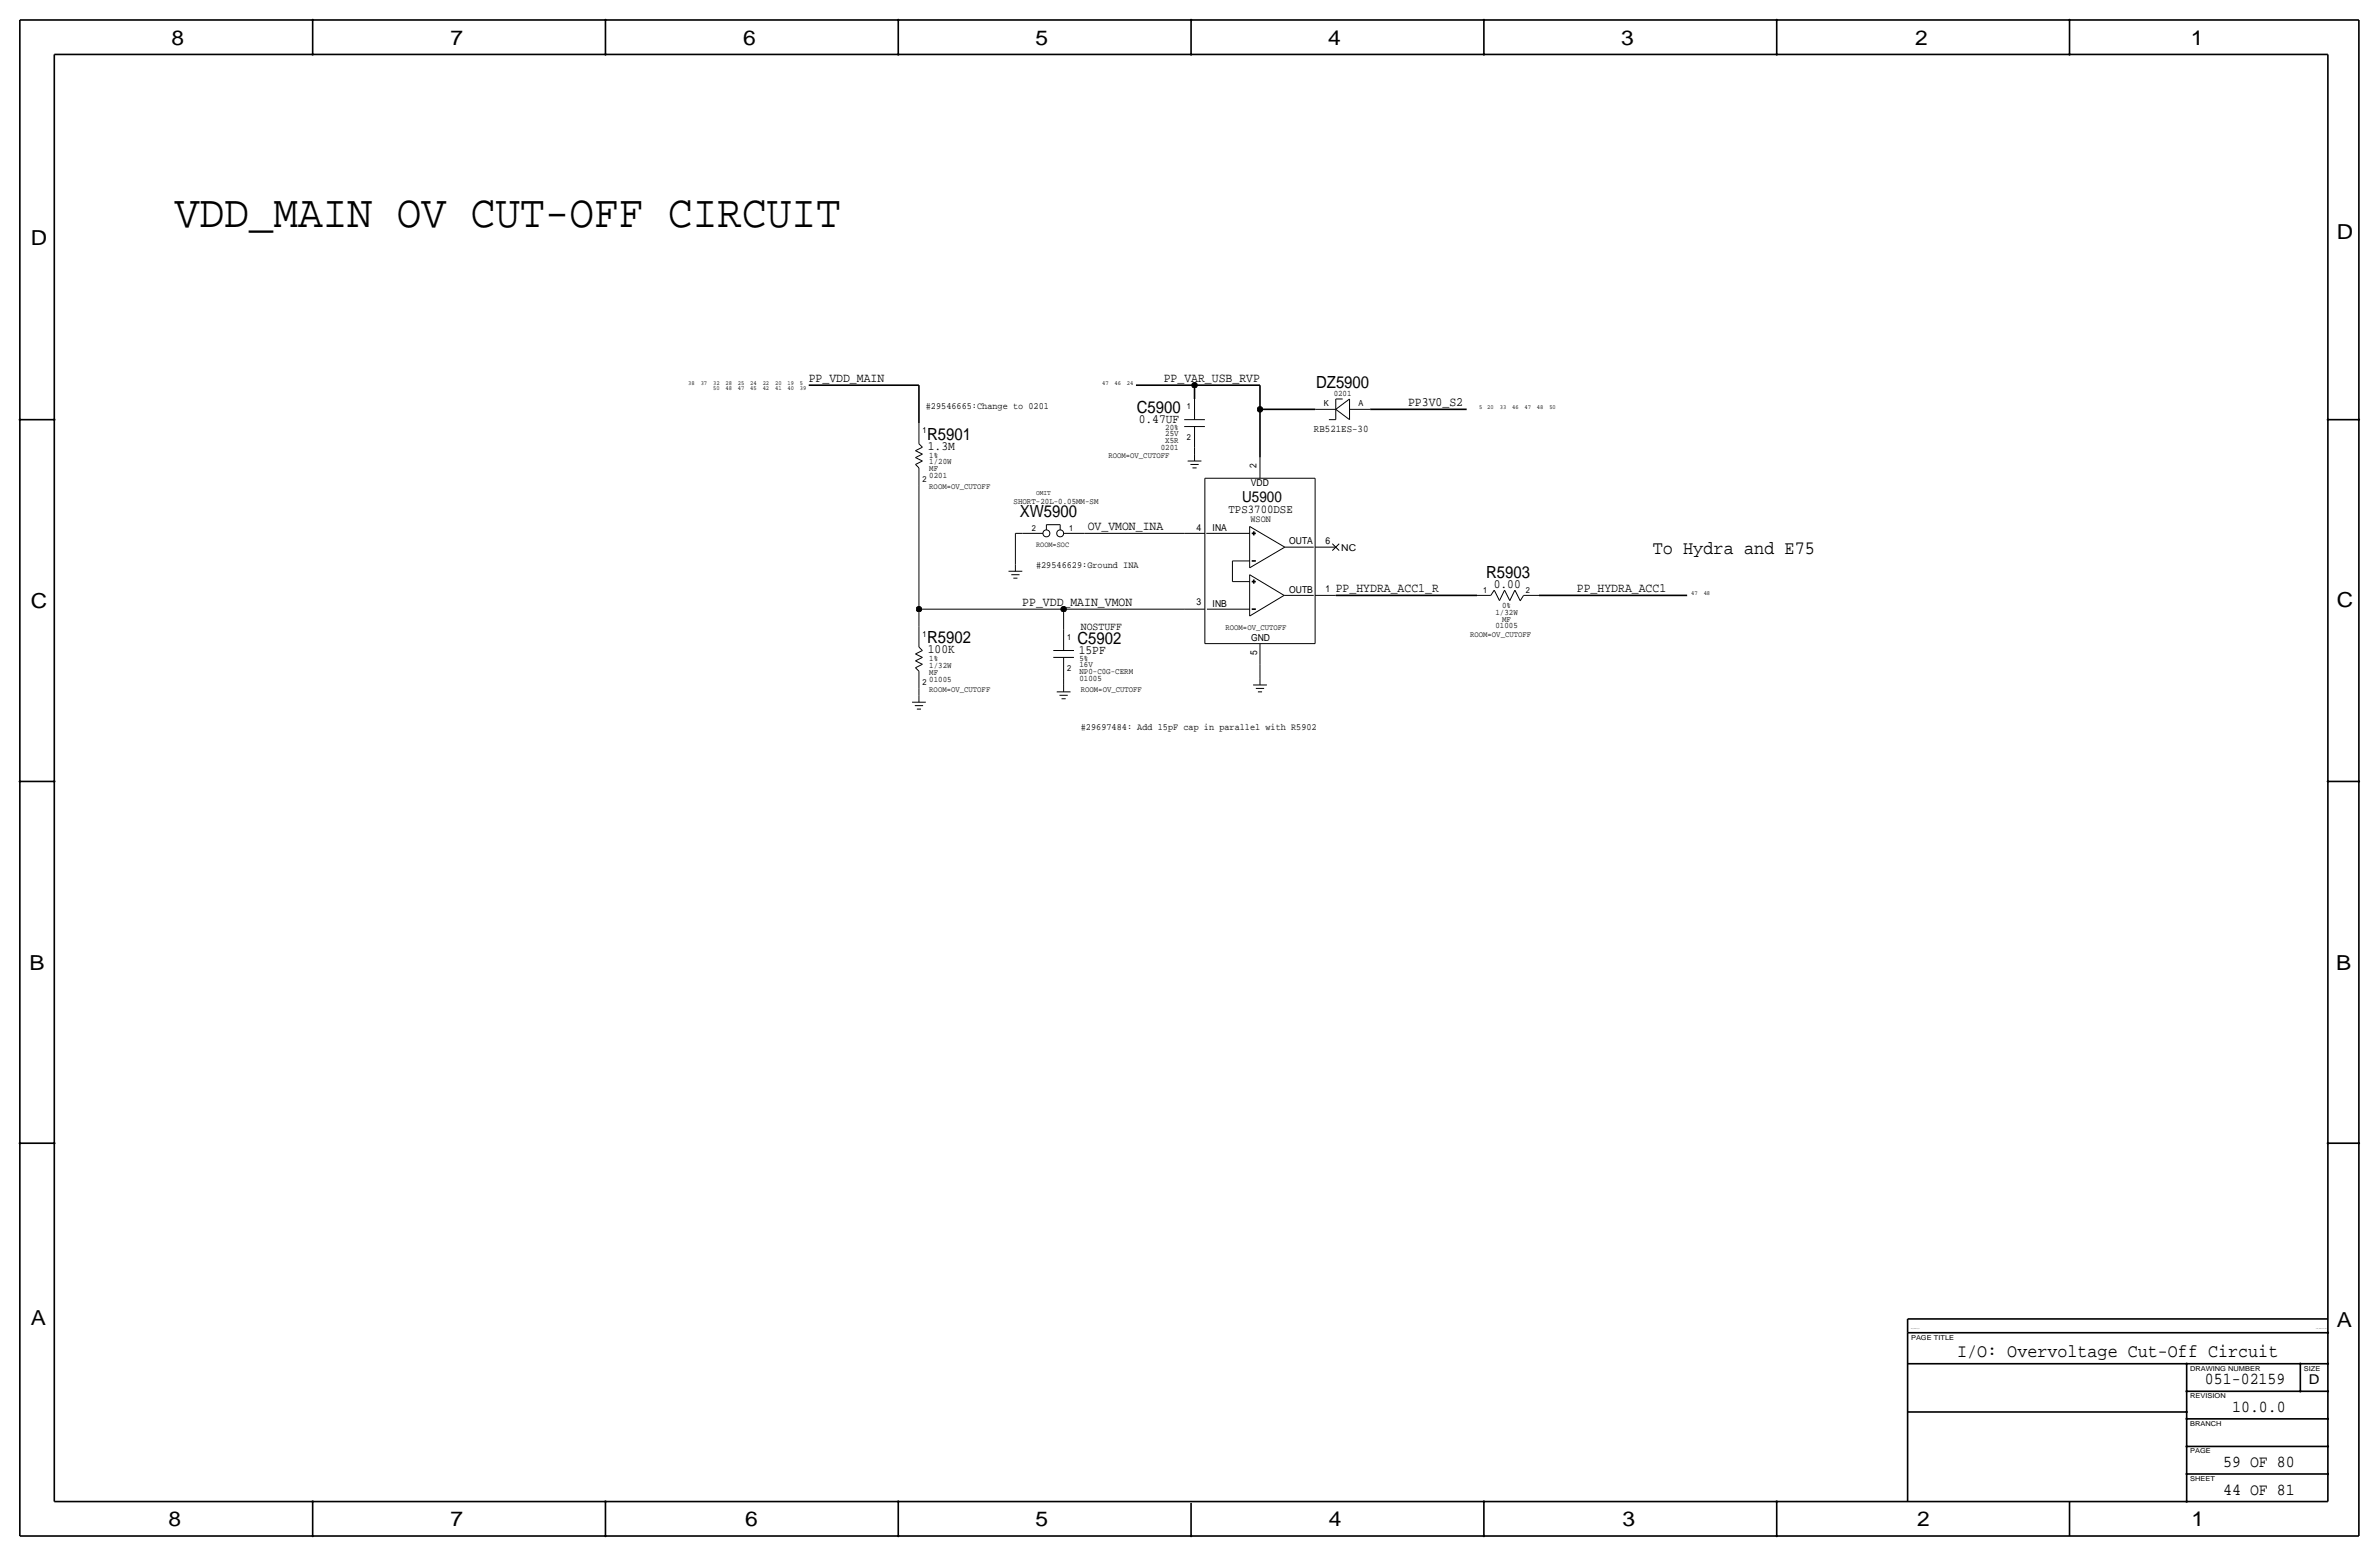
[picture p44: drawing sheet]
<svg xmlns="http://www.w3.org/2000/svg" width="877mm" height="574mm" viewBox="0 0 877 574" stroke-linecap="round" stroke-linejoin="round" font-family="sans-serif">
<defs><g id="words">
<text font-size="17" x="64.5" y="83.6">VDD_MAIN OV CUT-OFF CIRCUIT</text>
<g font-size="7.6">
<text x="63.2" y="16.5">8</text>
<text x="166.1" y="16.5">7</text>
<text x="274" y="16.5">6</text>
<text x="381.7" y="16.5">5</text>
<text x="489.7" y="16.5">4</text>
<text x="597.6" y="16.5">3</text>
<text x="706.1" y="16.5">2</text>
<text x="807.7" y="16.5">1</text>
<text x="861.5" y="88.1">D</text>
<text x="11.4" y="90.4">D</text>
<text x="11.4" y="224.3">C</text>
<text x="861.5" y="223.8">C</text>
<text x="10.8" y="357.6">B</text>
<text x="861.3" y="357.4">B</text>
<text x="11.3" y="488.4">A</text>
<text x="861.5" y="489.2">A</text>
<text x="62.2" y="562.6">8</text>
<text x="166" y="562.6">7</text>
<text x="274.8" y="562.6">6</text>
<text x="381.7" y="562.6">5</text>
<text x="489.9" y="562.6">4</text>
<text x="598.1" y="562.6">3</text>
<text x="706.8" y="562.6">2</text>
<text x="807.9" y="562.6">1</text>
</g>
<text font-size="7" x="609.3" y="204.2">To Hydra and E75</text>
<text font-size="6.9" x="721.5" y="500.1">I/O: Overvoltage Cut-Off Circuit</text>
<g font-size="6.2">
<text x="485.2" y="143">DZ5900</text>
<text x="419.1" y="152.1">C5900</text>
<text x="341.8" y="162.1">R5901</text>
<text x="376" y="190.5">XW5900</text>
<text x="547.9" y="213.1">R5903</text>
<text x="341.8" y="237">R5902</text>
<text x="397.2" y="237.2">C5902</text>
<text x="812.9" y="510.3">051-02159</text>
<text x="822.9" y="520.4">10.0.0</text>
<text x="819.6" y="540.8">59 OF 80</text>
<text x="819.6" y="550.9">44 OF 81</text>
</g>
<text font-size="5.6" x="458" y="185.2">U5900</text>
<text font-size="5" x="851.2" y="510.3">D</text>
<g font-size="4.7">
<text x="298.1" y="140.7">PP_VDD_MAIN</text>
<text x="429" y="140.7">PP_VAR_USB_RVP</text>
<text x="519.1" y="149.6">PP3V0_S2</text>
<text x="419.8" y="156">0.47UF</text>
<text x="342.1" y="165.9">1.3M</text>
<text x="401" y="195.3">OV_VMON_INA</text>
<text x="492.5" y="218.2">PP_HYDRA_ACC1_R</text>
<text x="550.7" y="216.7">0.00</text>
<text x="581.4" y="218.2">PP_HYDRA_ACC1</text>
<text x="376.9" y="223.3">PP_VDD_MAIN_VMON</text>
<text x="342.1" y="240.8">100K</text>
<text x="397.7" y="241">15PF</text>
</g>
<text font-size="4.4" x="452.9" y="189">TPS3700DSE</text>
<text font-size="4.1" x="398.5" y="232.2">NOSTUFF</text>
<text font-size="3.8" x="484.4" y="159.2">RB521ES-30</text>
<g font-size="3.5">
<text x="341.3" y="150.9">#29546665:Change to 0201</text>
<text x="463.2" y="172.5" transform="rotate(-90 463.2 172.5)">2</text>
<text x="461.2" y="179.3">VDD</text>
<text x="441.2" y="195.6">4</text>
<text x="447.1" y="195.8">INA</text>
<text x="461" y="192.5">WSON</text>
<text x="475.3" y="200.7">OUTA</text>
<text x="488.6" y="200.4">6</text>
<text x="494.5" y="202.9">NC</text>
<text x="382" y="209.3">#29546629:Ground INA</text>
<text x="475.3" y="218.4">OUTB</text>
<text x="488.6" y="218.2">1</text>
<text x="441.2" y="223">3</text>
<text x="447.1" y="223.8">INB</text>
<text x="461.3" y="236.2">GND</text>
<text x="463.5" y="241.5" transform="rotate(-90 463.5 241.5)">5</text>
<text x="398.5" y="269">#29697484: Add 15pF cap in parallel with R5902</text>
</g>
<g font-size="3.1">
<text x="488.1" y="149.6">K</text>
<text x="491.7" y="145.8">0201</text>
<text x="500.8" y="149.6">A</text>
<text x="437.6" y="150.9">1</text>
<text x="340.1" y="159.8">1</text>
<text x="429.6" y="158.5">20%</text>
<text x="429.6" y="160.8">25V</text>
<text x="427.9" y="165.9">0201</text>
<text x="429.6" y="163.3">X5R</text>
<text x="437.6" y="162.3">2</text>
<text x="342.6" y="173.7">MF</text>
<text x="342.6" y="171.2">1/20W</text>
<text x="342.6" y="168.7">1%</text>
<text x="340.1" y="177.5">2</text>
<text x="342.6" y="176.3">0201</text>
<text x="373.7" y="185.7">SHORT-20L-0.05MM-SM</text>
<text x="380.4" y="195.6">2</text>
<text x="394.2" y="195.6">1</text>
<text x="546.8" y="218.7">1</text>
<text x="562.6" y="218.7">2</text>
<text x="551.3" y="226.6">1/32W</text>
<text x="553.8" y="224">0%</text>
<text x="551.3" y="231.6">01005</text>
<text x="553.8" y="229.1">MF</text>
<text x="340.1" y="234.7">1</text>
<text x="393.4" y="236">1</text>
<text x="342.6" y="243.6">1%</text>
<text x="398" y="243.6">5%</text>
<text x="398" y="245.9">16V</text>
<text x="342.6" y="246.1">1/32W</text>
<text x="342.6" y="248.7">MF</text>
<text x="342.6" y="251.2">01005</text>
<text x="393.4" y="247.4">2</text>
<text x="398" y="251">01005</text>
<text x="398" y="248.4">NP0-C0G-CERM</text>
<text x="340.1" y="252.5">2</text>
</g>
<g font-size="3">
<text x="408.6" y="168.7">ROOM=OV_CUTOFF</text>
<text x="342.6" y="180.1">ROOM=OV_CUTOFF</text>
<text x="451.8" y="232.2">ROOM=OV_CUTOFF</text>
<text x="542" y="234.7">ROOM=OV_CUTOFF</text>
<text x="342.6" y="255">ROOM=OV_CUTOFF</text>
<text x="398.5" y="255">ROOM=OV_CUTOFF</text>
</g>
<text font-size="2.9" x="382" y="201.7">ROOM=SOC</text>
<text font-size="2.6" x="382" y="182.6">OMIT</text>
<g font-size="2.5">
<text x="704.5" y="493.8">PAGE TITLE</text>
<text x="807.4" y="505.2">DRAWING NUMBER</text>
<text x="849.3" y="505.2">SIZE</text>
<text x="807.4" y="515.4">REVISION</text>
<text x="807.4" y="525.5">BRANCH</text>
<text x="807.4" y="535.7">PAGE</text>
<text x="807.4" y="545.8">SHEET</text>
</g>
<g font-size="2.3">
<text x="253.7" y="142">38</text>
<text x="258.3" y="142">37</text>
<text x="262.9" y="143.8">50</text>
<text x="262.9" y="142">32</text>
<text x="267.5" y="143.8">48</text>
<text x="267.5" y="142">28</text>
<text x="272" y="143.8">47</text>
<text x="272" y="142">25</text>
<text x="276.6" y="143.8">45</text>
<text x="276.6" y="142">24</text>
<text x="281.2" y="143.8">42</text>
<text x="281.2" y="142">22</text>
<text x="285.7" y="143.8">41</text>
<text x="285.8" y="142">20</text>
<text x="290.3" y="143.8">40</text>
<text x="290.3" y="142">19</text>
<text x="294.9" y="143.8">39</text>
<text x="294.9" y="142">5</text>
<text x="406.3" y="142">47</text>
<text x="410.9" y="142">46</text>
<text x="415.5" y="142">24</text>
<text x="545.3" y="150.9">5</text>
<text x="548.3" y="150.9">20</text>
<text x="552.9" y="150.9">33</text>
<text x="557.5" y="150.9">46</text>
<text x="562" y="150.9">47</text>
<text x="566.6" y="150.9">48</text>
<text x="571.2" y="150.9">50</text>
<text x="623.5" y="219.5">47</text>
<text x="628.1" y="219.5">48</text>
</g>
<g font-size=".4">
<text x="704.5" y="490">SYNC_MASTER=sync</text>
<text x="853.9" y="490">SYNC_DATE=04/14/2017</text>
</g>
</g></defs>
<g fill="none" stroke="#000" stroke-width=".37">
<path d="M338.8 156v7.6zM436.6 154.7h7.6zM436.6 157.2h7.6zM440.4 147.1v7.6zM440.4 157.2v7.6zM484.8 150.9h7.7zM489.9 154.7h2.6zM492.5 150.9l5-3.8zM492.5 150.9l5 3.8zM492.5 147.1h2.5zM492.5 147.1v7.6zM497.5 150.9h7.7z"/>
<path d="M497.5 147.1v7.6zM337.5 166.1l2.6-1.3zM337.5 171.2l2.6-1.3zM337.5 168.7l2.6-1.3zM337.5 171.2l1.3 1.3zM337.5 168.7l2.6 1.2zM337.5 166.1l2.6 1.3zM338.8 163.6l1.3 1.2zM338.8 178.8v45.7zM338.8 172.5v6.3zM437.8 169.9h5.1zM438.9 171.2h3z"/>
<path d="M439.6 172.5h1.5zM440.4 164.8v2.6zM440.4 167.4v2.5zM444.2 176.3h40.6zM444.2 176.3v60.9zM464.5 168.7v7.6zM484.8 176.3v60.9zM374.3 196.6h2.6zM374.3 196.6v11.4zM376.9 196.6h7.6zM385.8 193.4h5.1zM385.8 193.4v1.9z"/>
<path d="M390.9 193.4v1.9zM392.1 196.6h7.6zM399.7 196.6h36.9zM436.6 196.6h7.6zM444.7 196.6h16zM460.7 194.1v15.2zM460.7 194.1l13 7.6zM371.8 210.6h5.1zM372.8 211.8h3.1zM373.6 213.1h1.5zM374.3 208v2.6zM454.4 214.4h6.3z"/>
<path d="M454.4 206.8v7.6zM454.4 206.8h6.3zM460.7 209.3l13-7.6zM460.7 211.8v15.3zM460.7 211.8l12.7 7.7zM473.4 219.5h10.9zM473.7 201.7h10.6zM484.8 219.5h7.7zM484.8 201.7h7.7zM491.2 200.4l2.5 2.5zM493.7 200.4l-2.5 2.5zM544.5 219.5h5.1z"/>
<path d="M550.9 217.5l-1.3 2zM550.9 217.5l1.9 3.9zM554.7 217.5l-1.9 3.9zM554.7 217.5l1.9 3.9zM558.5 217.5l-1.9 3.9zM558.5 217.5l1.9 3.9zM561.7 219.5h5.7zM561.7 219.5l-1.3 2zM338.8 238.5l1.3 1.3zM338.8 224.5v6.4zM338.8 230.9v7.6zM338.8 224.5h53.3z"/>
<path d="M388.3 239.8h7.6zM392.1 224.5v7.7zM392.1 224.5h44.5zM392.1 232.2v7.6zM436.6 224.5h7.6zM444.2 237.2h40.6zM445 224.5h15.7zM460.7 227.1l12.7-7.6zM464.5 237.2v7.7zM336.2 258.8h5.1zM337.5 241l2.6-1.2zM337.5 246.1l2.6-1.2z"/>
<path d="M337.5 243.6l2.6-1.3zM337.5 246.1l1.3 1.3zM337.5 243.6l2.6 1.3zM337.5 241l2.6 1.3zM338.8 253.7v2.6zM338.8 256.3v2.5zM338.8 247.4v6.3zM388.3 242.3h7.6zM389.6 255h5.1zM390.6 256.3h3.1zM391.4 257.6h1.5zM392.1 249.9v2.6z"/>
<path d="M392.1 242.3v7.6zM392.1 252.5v2.5zM462 252.5h5.1zM463 253.7h3zM463.8 255h1.5zM464.5 244.9v5zM464.5 249.9v2.6zM337.3 260.1h3zM338 261.4h1.5z"/>
<circle cx="385.8" cy="196.6" r="1.28"/>
<circle cx="390.9" cy="196.6" r="1.28"/>
</g>
<g fill="none" stroke="#000" stroke-width=".6" stroke-linecap="butt">
<path d="M7.3 7.4v558.8zM7.3 7.4h862.3zM115.3 7.4v12.7zM223.2 7.4v12.7zM331.2 7.4v12.7zM439.1 7.4v12.7zM547.1 7.4v12.7zM655 7.4v12.7zM763 7.4v12.7zM869.6 7.4v558.8zM20 20.1v533.4zM20 20.1h838.2z"/>
<path d="M858.2 20.1v533.4zM7.3 154.7h12.7zM298.1 142h40.7zM338.8 142v14zM418.8 142h21.6zM440.4 142v5.1zM440.4 142h24.1zM464.5 142v8.9zM464.5 150.9h20.3zM464.5 150.9v17.8zM505.2 150.9h35.5zM858.2 154.7h11.4z"/>
<path d="M461.5 196.6h1.5zM462.2 195.8v1.6zM461.5 214.4h1.5zM461.5 206.8h1.5zM462.2 213.6v1.5zM492.5 219.5h52zM567.4 219.5h54.6zM461.5 224.5h1.5zM7.3 288h12.7zM858.2 288h11.4zM7.3 421.4h12.7zM858.2 421.4h11.4z"/>
<path d="M703.3 491.2h154.9zM703.3 486.2v5zM703.3 486.2h154.9zM703.3 491.2v62.3zM703.3 502.7h154.9zM806.1 502.7v50.8zM806.1 512.8h52.1zM848.1 502.7v10.1zM703.3 520.4h102.8zM806.1 533.1h52.1zM806.1 523h52.1zM20 553.5h838.2z"/>
<path d="M115.3 553.5v12.7zM223.2 553.5v12.7zM331.2 553.5v12.7zM439.1 554v12.2zM547.1 553.5v12.7zM655 553.5v12.7zM763 553.5v12.7zM806.1 543.3h52.1zM7.3 566.2h862.3z"/>
</g>
<g fill="#000" stroke="#000" stroke-width=".37">
<path d="M115.1 7.2h.4v.3h-.4zM115.1 19.9h.4v.3h-.4zM223 7.2h.4v.3h-.4zM223 19.9h.4v.3h-.4zM331 19.9h.4v.3h-.4zM331 7.2h.4v.3h-.4zM438.9 7.2h.4v.3h-.4zM438.9 19.9h.4v.3h-.4zM546.9 7.2h.4v.3h-.4zM546.9 19.9h.4v.3h-.4zM654.8 19.9h.4v.3h-.4zM654.8 7.2h.4v.3h-.4z"/>
<path d="M762.8 19.9h.4v.3h-.4zM762.8 7.2h.4v.3h-.4zM7.1 154.5h.4v.4h-.4zM19.8 154.5h.4v.4h-.4zM858 154.5h.4v.4h-.4zM869.5 154.5h.3v.4h-.3zM7.1 287.9h.4v.3h-.4zM19.8 287.9h.4v.3h-.4zM858 287.9h.4v.3h-.4zM869.5 287.9h.3v.3h-.3zM7.1 421.2h.4v.4h-.4zM19.8 421.2h.4v.4h-.4z"/>
<path d="M858 421.2h.4v.4h-.4zM869.5 421.2h.3v.4h-.3zM858 491.1h.4v.3h-.4zM806 502.5h.3v.3h-.3zM806 512.7h.3v.3h-.3zM847.9 512.7h.3v.3h-.3zM847.9 502.5h.3v.3h-.3zM858 502.5h.4v.3h-.4zM858 512.7h.4v.3h-.4zM806 520.3h.3v.3h-.3zM806 522.8h.3v.4h-.3zM806 533h.3v.3h-.3z"/>
<path d="M858 522.8h.4v.4h-.4zM858 533h.4v.3h-.4zM115.1 553.3h.4v.3h-.4zM223 553.3h.4v.3h-.4zM331 553.3h.4v.3h-.4zM546.9 553.3h.4v.3h-.4zM654.8 553.3h.4v.3h-.4zM806 543.1h.3v.4h-.3zM806 553.3h.3v.3h-.3zM858 543.1h.4v.4h-.4zM115.1 566h.4v.3h-.4zM223 566h.4v.3h-.4z"/>
<path d="M331 566h.4v.3h-.4zM438.9 566h.4v.3h-.4zM546.9 566h.4v.3h-.4zM654.8 566h.4v.3h-.4z"/>
<circle cx="440.4" cy="142" r="1.02"/>
<circle cx="464.5" cy="150.9" r="1.02"/>
<circle cx="338.8" cy="224.5" r="1.02"/>
<circle cx="392.1" cy="224.5" r="1.02"/>
</g>
<use href="#words"/>
</svg>
